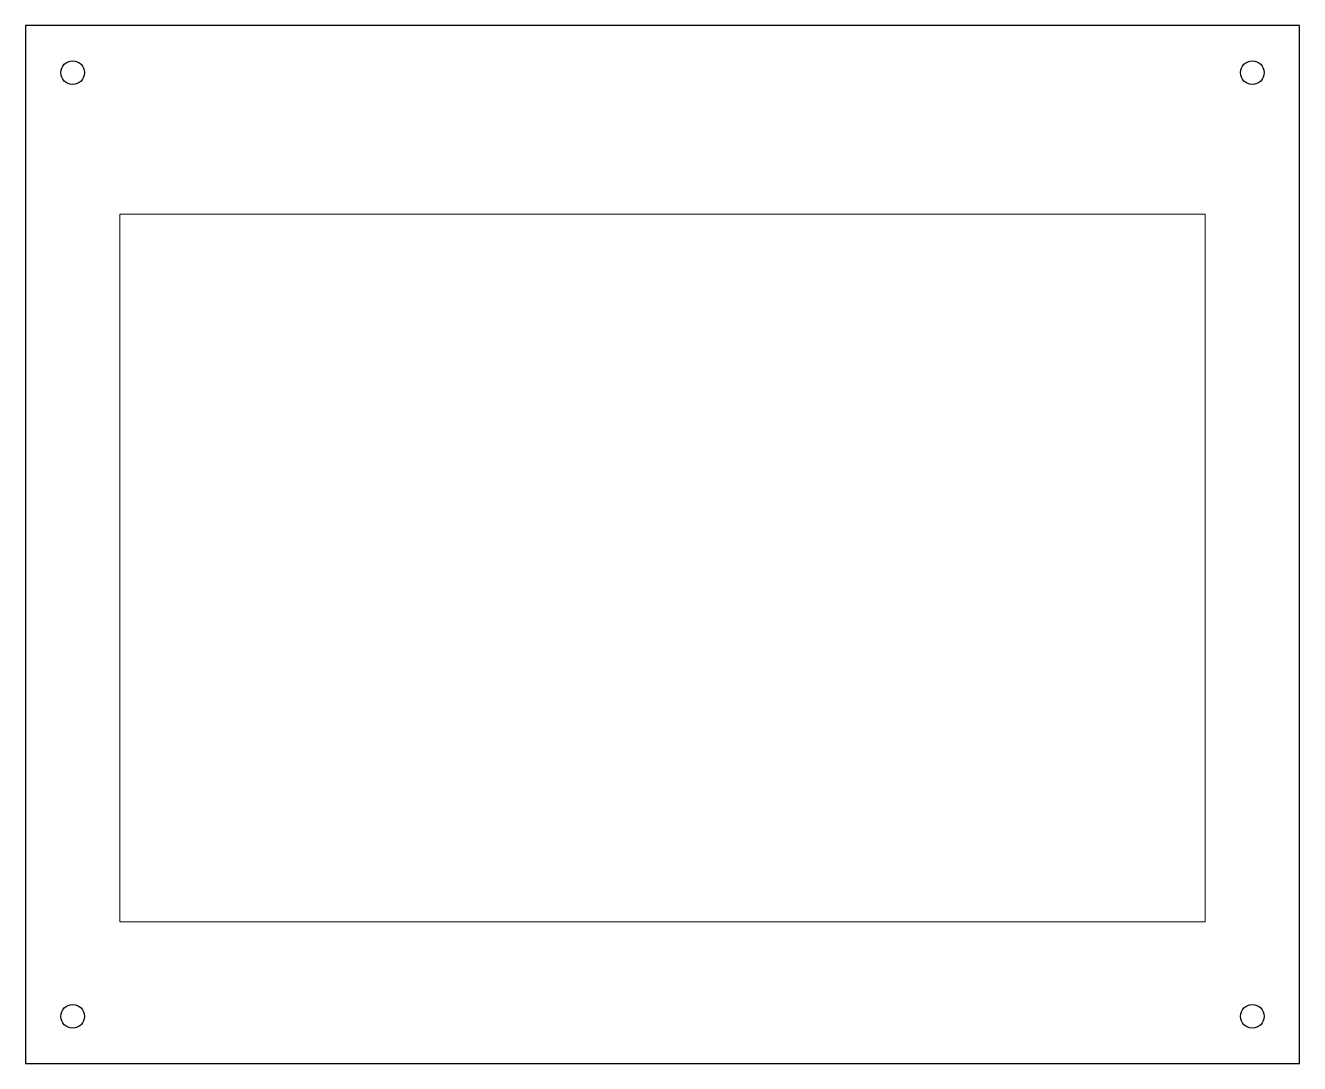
# Model space of a CAD drawing. Header units: millimetres. Extents: x -20 to 250, y -30 to 190.
import ezdxf

# ---------------------------------------------------------------- set-up
doc = ezdxf.new("R2010")
doc.units = ezdxf.units.MM
doc.layers.add('CUT', color=7, linetype='CONTINUOUS', lineweight=0)
doc.layers.add('HOLES', color=7, linetype='CONTINUOUS')
doc.layers.add('RIGID', color=7, linetype='CONTINUOUS')

msp = doc.modelspace()

# ---------------------------------------------------------------- linework, layer by layer
at = {"layer": 'CUT'}
msp.add_lwpolyline([(0, 150), (0, 0), (230, 0), (230, 150), (0, 150)], dxfattribs=at)
at = {"layer": 'HOLES'}
for centre in [(-10, 180), (240, 180), (-10, -20), (240, -20)]:
    msp.add_circle(centre, 2.5, dxfattribs=at)
at = {"layer": 'RIGID'}
for p, q in [((-20, 190), (-20, -30)), ((250, 190), (-20, 190)), ((250, -30), (250, 190)), ((-20, -30), (250, -30))]:
    msp.add_line(p, q, dxfattribs=at)

doc.saveas('drawing.dxf')
